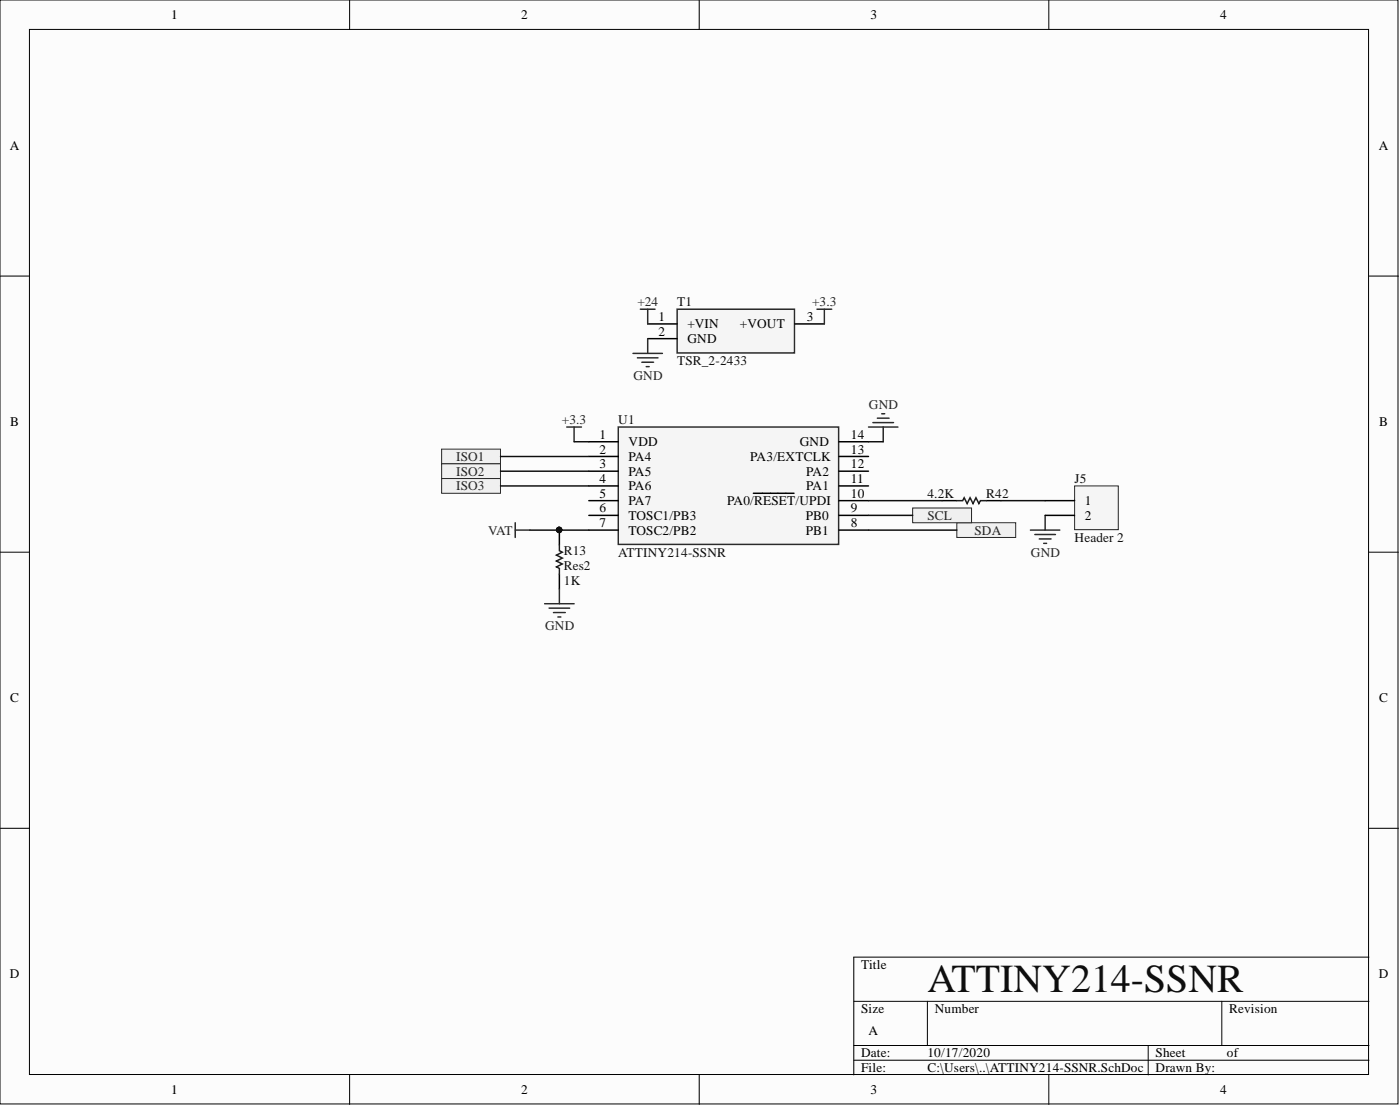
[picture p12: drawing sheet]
<svg xmlns="http://www.w3.org/2000/svg" width="241mm" height="190mm" viewBox="0 0 241 190" stroke-linecap="round" stroke-linejoin="round" font-family="sans-serif">
<defs><g id="words">
<text font-size="6.8" fill="#0e0e0e" x="159.8" y="170.9">ATTINY214-SSNR</text>
<g font-size="2.3">
<text x="29.5" y="3.3">1</text>
<text x="89.8" y="3.3">2</text>
<text x="150" y="3.3">3</text>
<text x="210.3" y="3.3">4</text>
<text x="1.7" y="25.8">A</text>
<text x="237.6" y="25.8">A</text>
<text x="113.5" y="55.3">1</text>
<text x="113.5" y="57.8">2</text>
<text x="118.5" y="56.6">+VIN</text>
<text x="118.5" y="59.1">GND</text>
<text x="127.5" y="56.6">+VOUT</text>
<text x="139" y="55.3">3</text>
<text x="1.8" y="73.4">B</text>
<text x="103.3" y="75.6">1</text>
<text x="108.3" y="76.8">VDD</text>
<text x="137.9" y="76.8">GND</text>
<text x="146.6" y="75.6">14</text>
<text x="237.7" y="73.4">B</text>
<text x="103.3" y="78.1">2</text>
<text x="103.3" y="80.7">3</text>
<text x="103.3" y="83.2">4</text>
<text x="108.3" y="79.4">PA4</text>
<text x="108.3" y="81.9">PA5</text>
<text x="129.3" y="79.4">PA3/EXTCLK</text>
<text x="139" y="81.9">PA2</text>
<text x="146.6" y="78.1">13</text>
<text x="146.6" y="80.7">12</text>
<text x="146.6" y="83.2">11</text>
<text x="103.3" y="85.7">5</text>
<text x="103.3" y="88.3">6</text>
<text x="108.3" y="84.5">PA6</text>
<text x="108.3" y="87">PA7</text>
<text x="108.3" y="89.5">TOSC1/PB3</text>
<text x="125.3" y="87">PA0/RESET/UPDI</text>
<text x="138.9" y="89.5">PB0</text>
<text x="139" y="84.5">PA1</text>
<text x="146.6" y="85.7">10</text>
<text x="146.6" y="88.3">9</text>
<text x="187" y="87">1</text>
<text x="187" y="89.5">2</text>
<text x="103.3" y="90.8">7</text>
<text x="108.3" y="92.1">TOSC2/PB2</text>
<text x="138.9" y="92.1">PB1</text>
<text x="146.6" y="90.8">8</text>
<text x="1.8" y="120.9">C</text>
<text x="237.7" y="120.9">C</text>
<text x="148.4" y="166.9">Title</text>
<text x="1.7" y="168.5">D</text>
<text x="237.6" y="168.5">D</text>
<text x="148.4" y="174.5">Size</text>
<text x="149.7" y="178.3">A</text>
<text x="161.1" y="174.5">Number</text>
<text x="211.9" y="174.5">Revision</text>
<text x="148.4" y="182.1">Date:</text>
<text x="148.4" y="184.6">File:</text>
<text x="159.8" y="182.1">10/17/2020</text>
<text x="159.8" y="184.6">C:\Users\..\ATTINY214-SSNR.SchDoc</text>
<text x="199.2" y="182.1">Sheet</text>
<text x="199.2" y="184.6">Drawn By:</text>
<text x="211.5" y="182.1">of</text>
<text x="29.5" y="188.4">1</text>
<text x="89.8" y="188.4">2</text>
<text x="150" y="188.4">3</text>
<text x="210.3" y="188.4">4</text>
</g>
<g font-size="2.3" fill="#262626">
<text x="109.9" y="52.8">+24</text>
<text x="140" y="52.8">+3.3</text>
<text x="109.2" y="65.4">GND</text>
<text x="149.8" y="70.5">GND</text>
<text x="96.8" y="73">+3.3</text>
<text x="78.7" y="79.4">ISO1</text>
<text x="78.7" y="81.9">ISO2</text>
<text x="78.7" y="84.5">ISO3</text>
<text x="159.8" y="89.5">SCL</text>
<text x="84.1" y="92.1">VAT</text>
<text x="168" y="92.1">SDA</text>
<text x="177.7" y="95.9">GND</text>
<text x="94" y="108.6">GND</text>
</g>
<g font-size="2.3" fill="#0e0e0e">
<text x="116.7" y="52.8">T1</text>
<text x="116.7" y="62.9">TSR_2-2433</text>
<text x="106.6" y="73">U1</text>
<text x="185.2" y="83.2">J5</text>
<text x="159.8" y="85.7">4.2K</text>
<text x="170" y="85.7">R42</text>
<text x="97.2" y="95.6">R13</text>
<text x="106.6" y="95.9">ATTINY214-SSNR</text>
<text x="185.2" y="93.3">Header 2</text>
<text x="97.2" y="100.7">1K</text>
<text x="97.2" y="98.2">Res2</text>
</g>
</g></defs>
<g fill="#fcfcfc" stroke="#000" stroke-width=".17">
<path d="M0 0h241v190.1h-241z"/>
<path d="M5.1 5.1h230.8v180h-230.8z"/>
</g>
<g fill="none" stroke="#000" stroke-width=".17">
<path d="M60.3 0v5.1M120.5 0v5.1M180.8 0v5.1M0 47.6h5.1M236 47.6h5M0 95.1h5.1M236 95.1h5M0 142.7h5.1M236 142.7h5M147.2 172.5h88.8M159.8 172.5v7.6M210.6 172.5v7.6"/>
<path d="M236 164.9h-88.8v20.3M60.3 185.2v5M120.5 185.2v5M147.2 180.1h88.8M147.2 182.6h88.8M180.8 185.2v5M197.9 180.1v5.1"/>
</g>
<g fill="#f0f0f0" stroke="#262626" stroke-width=".17">
<path d="M164.9 90h10.2v2.6h-10.2z" fill-rule="evenodd"/>
<path d="M157.3 87.5h10.2v2.5h-10.2z" fill-rule="evenodd"/>
</g>
<path d="M162.4 86.2h2.5M170 86.2h2.5" fill="none" stroke="#000" stroke-width=".25"/>
<path d="M164.9 86.2h1l.3-.5 .5 1 .5-1 .5 1 .5-1 .5 1 .3-.5h1" fill="none" stroke="#1c1c1c" stroke-width=".25"/>
<path d="M149.7 73.6h5.1M150.5 72.8h3.5M151.2 72h2M152 71.3h.5M152.2 73.6v2.5" fill="none" stroke="#262626" stroke-width=".25"/>
<path d="M116.7 53.3h20.2v7.5h-20.2z" fill="#f5f5f5" stroke="#262626" stroke-width=".25"/>
<path d="M111.6 55.8h5.1M111.6 58.3h5.1M137 55.8h5.1" fill="none" stroke="#000" stroke-width=".25"/>
<path d="M110.4 53.3h2.5M111.6 53.3v2.5M111.6 58.3v2.6M140.8 53.3h2.5M142.1 53.3v2.5M97.7 73.6h2.5M98.9 73.6v2.5M109.1 60.9h5.1M109.9 61.6h3.5M110.6 62.4h2.1M111.4 63.2h.5" fill="none" stroke="#262626" stroke-width=".25"/>
<g fill="#f0f0f0" stroke="#262626" stroke-width=".17">
<path d="M76.1 77.4h10.2v2.5h-10.2z" fill-rule="evenodd"/>
<path d="M76.1 79.9h10.2v2.5h-10.2z" fill-rule="evenodd"/>
<path d="M76.1 82.4h10.2v2.6h-10.2z" fill-rule="evenodd"/>
</g>
<path d="M177.6 91.3h5.1M178.4 92.1h3.5M179.1 92.8h2.1M179.9 93.6h.5M180.1 88.8v2.5" fill="none" stroke="#262626" stroke-width=".25"/>
<path d="M106.6 73.6h37.9v20.2h-37.9z" fill="#f5f5f5" stroke="#262626" stroke-width=".25"/>
<g fill="none" stroke="#000" stroke-width=".25">
<path d="M101.5 76.1h5.1M101.5 78.6h5.1M144.6 76.1h5.1M144.6 78.6h5.1M96.4 91.3v2.5M96.4 98.9v2.6M101.5 81.2h5.1M101.5 83.7h5.1M101.5 86.2h5.1M101.5 88.8h5.1M101.5 91.3h5.1M129.9 85h7"/>
<path d="M144.6 81.2h5.1M144.6 83.7h5.1M144.6 86.2h5.1M144.6 88.8h5.1M144.6 91.3h5.1"/>
</g>
<path d="M88.8 90v2.6M88.8 91.3h2.5M93.9 104h5M94.6 104.7h3.6M95.4 105.5h2M96.2 106.3h.5M96.4 101.5v2.5" fill="none" stroke="#262626" stroke-width=".25"/>
<circle cx="96.4" cy="91.3" r=".47" fill="#0e0e0e" stroke="#0e0e0e" stroke-width=".17"/>
<path d="M96.4 93.8v1.1l.5 .2-1 .5 1 .5-1 .5 1 .5-1 .5 .5 .3v1" fill="none" stroke="#1c1c1c" stroke-width=".25"/>
<path d="M86.3 78.6h15.2M98.9 76.1h2.6M149.7 76.1h2.5M86.3 83.7h15.2M86.3 81.2h15.2M91.3 91.3h10.2M149.7 86.2h12.7M149.7 91.3h15.2M149.7 88.8h7.6M172.5 86.2h7.6" fill="none" stroke="#0e0e0e" stroke-width=".25"/>
<path d="M185.2 83.7h7.5v7.5h-7.5z" fill="#f5f5f5" stroke="#262626" stroke-width=".17"/>
<path d="M180.1 86.2h5.1M180.1 88.8h5.1" fill="none" stroke="#000" stroke-width=".25"/>
<use href="#words"/>
</svg>
